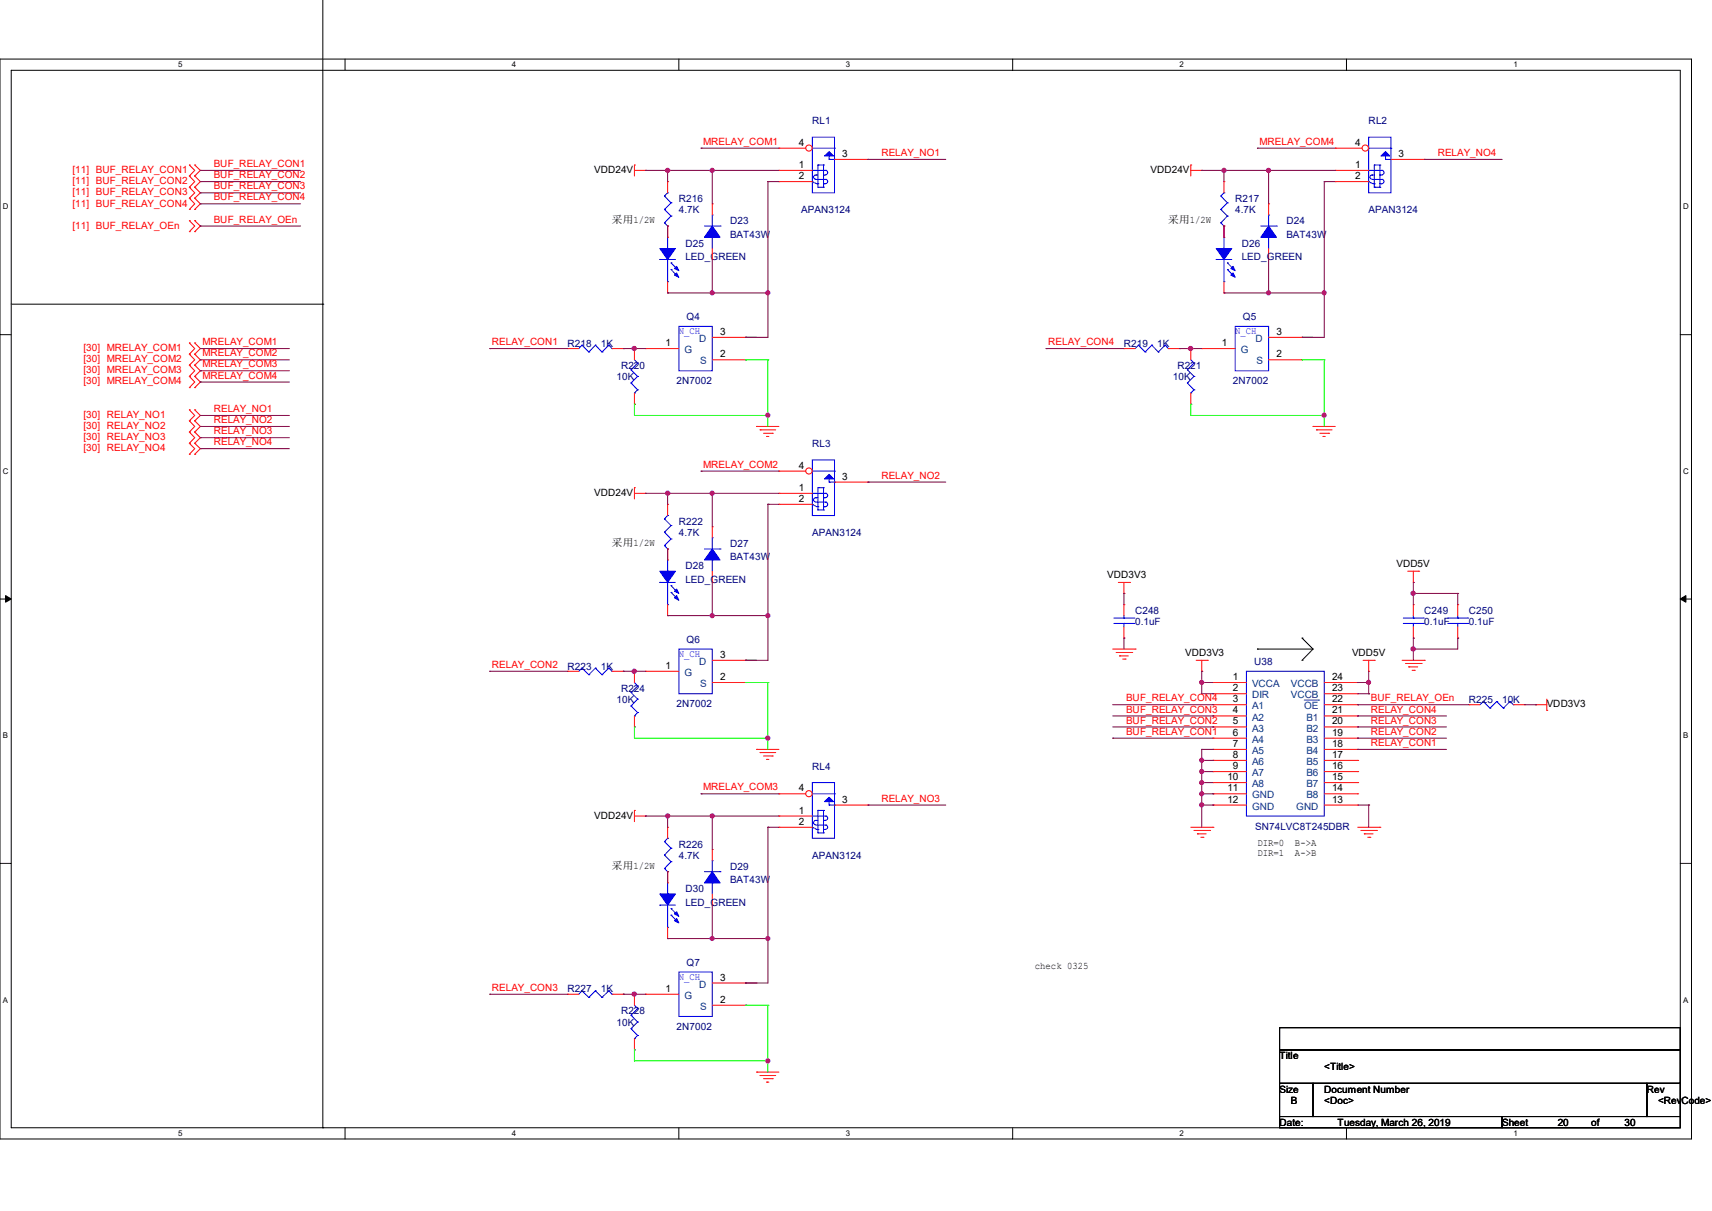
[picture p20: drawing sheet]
<svg xmlns="http://www.w3.org/2000/svg" width="297mm" height="210mm" viewBox="0 0 297 210" stroke-linecap="round" stroke-linejoin="round" font-family="sans-serif">
<defs><g id="words">
<g font-size="1.7" fill="#000080">
<text x="140.9" y="21.5">RL1</text>
<text x="237.4" y="21.5">RL2</text>
<text x="117.8" y="35.1">R216</text>
<text x="214.3" y="35.1">R217</text>
<text x="117.8" y="37">4.7K</text>
<text x="126.7" y="38.9">D23</text>
<text x="126.7" y="41.2">BAT43W</text>
<text x="139" y="37">APAN3124</text>
<text x="214.3" y="37">4.7K</text>
<text x="223.2" y="38.9">D24</text>
<text x="223.2" y="41.2">BAT43W</text>
<text x="237.4" y="37">APAN3124</text>
<text x="118.9" y="42.8">D25</text>
<text x="118.9" y="45.1">LED_GREEN</text>
<text x="215.4" y="42.8">D26</text>
<text x="215.4" y="45.1">LED_GREEN</text>
<text x="119.1" y="55.5">Q4</text>
<text x="215.6" y="55.5">Q5</text>
<text x="98.5" y="60.1">R218</text>
<text x="104.3" y="60.1">1K</text>
<text x="107" y="65.9">10K</text>
<text x="107.7" y="64">R220</text>
<text x="195" y="60.1">R219</text>
<text x="200.8" y="60.1">1K</text>
<text x="203.5" y="65.9">10K</text>
<text x="204.3" y="64">R221</text>
<text x="117.4" y="66.7">2N7002</text>
<text x="213.9" y="66.7">2N7002</text>
<text x="140.9" y="77.5">RL3</text>
<text x="117.8" y="91">R222</text>
<text x="117.8" y="93">4.7K</text>
<text x="126.7" y="94.9">D27</text>
<text x="140.9" y="93">APAN3124</text>
<text x="118.9" y="98.7">D28</text>
<text x="118.9" y="101">LED_GREEN</text>
<text x="126.7" y="97.2">BAT43W</text>
<text x="196.9" y="106.5">C248</text>
<text x="247.1" y="106.5">C249</text>
<text x="254.8" y="106.5">C250</text>
<text x="119.1" y="111.5">Q6</text>
<text x="196.9" y="108.4">0.1uF</text>
<text x="247.1" y="108.4">0.1uF</text>
<text x="254.8" y="108.4">0.1uF</text>
<text x="98.5" y="116.1">R223</text>
<text x="104.3" y="116.1">1K</text>
<text x="107.7" y="120">R224</text>
<text x="217.6" y="115.4">U38</text>
<text x="107" y="121.9">10K</text>
<text x="117.4" y="122.7">2N7002</text>
<text x="254.8" y="121.9">R225</text>
<text x="260.6" y="121.9">10K</text>
<text x="140.9" y="133.5">RL4</text>
<text x="217.8" y="143.9">SN74LVC8T245DBR</text>
<text x="117.8" y="147">R226</text>
<text x="117.8" y="148.9">4.7K</text>
<text x="140.9" y="148.9">APAN3124</text>
<text x="118.9" y="154.7">D30</text>
<text x="126.7" y="150.9">D29</text>
<text x="126.7" y="153.2">BAT43W</text>
<text x="118.9" y="157.1">LED_GREEN</text>
<text x="119.1" y="167.5">Q7</text>
<text x="98.5" y="172.1">R227</text>
<text x="104.3" y="172.1">1K</text>
<text x="107" y="177.9">10K</text>
<text x="107.7" y="175.9">R228</text>
<text x="117.4" y="178.6">2N7002</text>
</g>
<g font-size="1.7" fill="#f00">
<text x="37.1" y="29">BUF_RELAY_CON1</text>
<text x="122" y="25.1">MRELAY_COM1</text>
<text x="152.9" y="27.1">RELAY_NO1</text>
<text x="218.5" y="25.1">MRELAY_COM4</text>
<text x="249.4" y="27.1">RELAY_NO4</text>
<text x="12.6" y="30">[11] BUF_RELAY_CON1</text>
<text x="12.6" y="32">[11] BUF_RELAY_CON2</text>
<text x="12.6" y="33.9">[11] BUF_RELAY_CON3</text>
<text x="12.6" y="35.8">[11] BUF_RELAY_CON4</text>
<text x="37.1" y="30.9">BUF_RELAY_CON2</text>
<text x="37.1" y="32.8">BUF_RELAY_CON3</text>
<text x="37.1" y="34.8">BUF_RELAY_CON4</text>
<text x="12.6" y="39.7">[11] BUF_RELAY_OEn</text>
<text x="37.1" y="38.6">BUF_RELAY_OEn</text>
<text x="35.1" y="59.9">MRELAY_COM1</text>
<text x="85.3" y="59.9">RELAY_CON1</text>
<text x="181.9" y="59.9">RELAY_CON4</text>
<text x="14.5" y="60.9">[30] MRELAY_COM1</text>
<text x="14.5" y="62.8">[30] MRELAY_COM2</text>
<text x="14.5" y="64.8">[30] MRELAY_COM3</text>
<text x="35.1" y="61.8">MRELAY_COM2</text>
<text x="35.1" y="63.7">MRELAY_COM3</text>
<text x="35.1" y="65.7">MRELAY_COM4</text>
<text x="14.5" y="66.7">[30] MRELAY_COM4</text>
<text x="37.1" y="71.5">RELAY_NO1</text>
<text x="14.5" y="72.5">[30] RELAY_NO1</text>
<text x="14.5" y="74.4">[30] RELAY_NO2</text>
<text x="14.5" y="76.3">[30] RELAY_NO3</text>
<text x="37.1" y="73.4">RELAY_NO2</text>
<text x="37.1" y="75.3">RELAY_NO3</text>
<text x="37.1" y="77.2">RELAY_NO4</text>
<text x="14.5" y="78.3">[30] RELAY_NO4</text>
<text x="122" y="81.1">MRELAY_COM2</text>
<text x="152.9" y="83">RELAY_NO2</text>
<text x="85.3" y="115.8">RELAY_CON2</text>
<text x="195.4" y="121.6">BUF_RELAY_CON4</text>
<text x="195.4" y="123.6">BUF_RELAY_CON3</text>
<text x="195.4" y="125.5">BUF_RELAY_CON2</text>
<text x="237.8" y="121.6">BUF_RELAY_OEn</text>
<text x="237.8" y="123.6">RELAY_CON4</text>
<text x="237.8" y="125.5">RELAY_CON3</text>
<text x="195.4" y="127.4">BUF_RELAY_CON1</text>
<text x="237.8" y="127.4">RELAY_CON2</text>
<text x="237.8" y="129.4">RELAY_CON1</text>
<text x="122" y="137.1">MRELAY_COM3</text>
<text x="152.9" y="139">RELAY_NO3</text>
<text x="85.3" y="171.8">RELAY_CON3</text>
</g>
<g font-size="1.7">
<text x="138.6" y="25.3">4</text>
<text x="138.6" y="29.1">1</text>
<text x="146.1" y="27.2">3</text>
<text x="235.1" y="25.3">4</text>
<text x="235.1" y="29.1">1</text>
<text x="242.6" y="27.2">3</text>
<text x="103.1" y="30">VDD24V</text>
<text x="138.6" y="31.1">2</text>
<text x="199.6" y="30">VDD24V</text>
<text x="235.1" y="31.1">2</text>
<text x="106.2" y="38.7">采用1/2W</text>
<text x="202.7" y="38.7">采用1/2W</text>
<text x="124.9" y="58.1">3</text>
<text x="221.4" y="58.1">3</text>
<text x="115.4" y="60">1</text>
<text x="124.9" y="62">2</text>
<text x="212" y="60">1</text>
<text x="221.4" y="62">2</text>
<text x="138.6" y="81.3">4</text>
<text x="146.1" y="83.2">3</text>
<text x="103.1" y="86">VDD24V</text>
<text x="138.6" y="85.1">1</text>
<text x="138.6" y="87">2</text>
<text x="106.2" y="94.7">采用1/2W</text>
<text x="192.1" y="100.3">VDD3V3</text>
<text x="242.3" y="98.3">VDD5V</text>
<text x="205.6" y="113.8">VDD3V3</text>
<text x="234.6" y="113.8">VDD5V</text>
<text x="115.4" y="116">1</text>
<text x="124.9" y="117.9">2</text>
<text x="124.9" y="114.1">3</text>
<text x="213.9" y="117.9">1</text>
<text x="213.9" y="119.9">2</text>
<text x="231.1" y="119.9">23</text>
<text x="231.1" y="117.9">24</text>
<text x="213.9" y="121.8">3</text>
<text x="213.9" y="123.7">4</text>
<text x="213.9" y="125.6">5</text>
<text x="231.1" y="125.6">20</text>
<text x="231.1" y="123.7">21</text>
<text x="231.1" y="121.8">22</text>
<text x="268.3" y="122.7">VDD3V3</text>
<text x="213.9" y="127.6">6</text>
<text x="213.9" y="129.5">7</text>
<text x="213.9" y="131.4">8</text>
<text x="231.1" y="131.4">17</text>
<text x="231.1" y="129.5">18</text>
<text x="231.1" y="127.6">19</text>
<text x="138.6" y="137.2">4</text>
<text x="212.9" y="135.3">10</text>
<text x="212.9" y="137.2">11</text>
<text x="213.9" y="133.4">9</text>
<text x="231.1" y="137.2">14</text>
<text x="231.1" y="135.3">15</text>
<text x="231.1" y="133.4">16</text>
<text x="103.1" y="142">VDD24V</text>
<text x="138.6" y="141.1">1</text>
<text x="138.6" y="143">2</text>
<text x="146.1" y="139.2">3</text>
<text x="212.9" y="139.2">12</text>
<text x="231.1" y="139.2">13</text>
<text x="218.1" y="146.8">DIR=0</text>
<text x="218.1" y="148.5">DIR=1</text>
<text x="224.7" y="146.8">B-&gt;A</text>
<text x="224.7" y="148.5">A-&gt;B</text>
<text x="106.2" y="150.7">采用1/2W</text>
<text x="115.4" y="172">1</text>
<text x="124.9" y="173.9">2</text>
<text x="124.9" y="170">3</text>
<text x="179.5" y="168">check 0325</text>
<text x="222" y="183.7">Title</text>
<text x="229.7" y="185.6">&lt;Title&gt;</text>
<text x="222" y="189.5">Size</text>
<text x="223.9" y="191.4">B</text>
<text x="229.7" y="191.4">&lt;Doc&gt;</text>
<text x="229.7" y="189.5">Document Number</text>
<text x="285.7" y="189.5">Rev</text>
<text x="287.7" y="191.4">&lt;RevCode&gt;</text>
<text x="222" y="195.2">Date:</text>
<text x="232.1" y="195.2">Tuesday, March 26, 2019</text>
<text x="260.6" y="195.2">Sheet</text>
<text x="270.2" y="195.2">20</text>
<text x="276" y="195.2">of</text>
<text x="281.8" y="195.2">30</text>
</g>
<g font-size="1.7" fill="#00f">
<text x="117.8" y="58">N_CH</text>
<text x="214.3" y="58">N_CH</text>
<text x="117.8" y="114">N_CH</text>
<text x="117.8" y="170">N_CH</text>
</g>
<g font-size="1.7" fill="#004080">
<text x="121.3" y="59.3">D</text>
<text x="217.8" y="59.3">D</text>
<text x="118.7" y="61.3">G</text>
<text x="121.5" y="63.2">S</text>
<text x="215.3" y="61.3">G</text>
<text x="218" y="63.2">S</text>
<text x="118.7" y="117.2">G</text>
<text x="121.3" y="115.3">D</text>
<text x="121.5" y="119.2">S</text>
<text x="217.2" y="119.2">VCCA</text>
<text x="223.9" y="119.2">VCCB</text>
<text x="217.2" y="121.1">DIR</text>
<text x="217.2" y="123">A1</text>
<text x="217.2" y="125">A2</text>
<text x="223.9" y="121.1">VCCB</text>
<text x="226.3" y="123">OE</text>
<text x="226.6" y="125">B1</text>
<text x="217.2" y="126.9">A3</text>
<text x="217.2" y="128.8">A4</text>
<text x="217.2" y="130.8">A5</text>
<text x="226.6" y="130.8">B4</text>
<text x="226.6" y="128.8">B3</text>
<text x="226.6" y="126.9">B2</text>
<text x="217.2" y="132.7">A6</text>
<text x="217.2" y="134.6">A7</text>
<text x="217.2" y="136.5">A8</text>
<text x="226.6" y="136.5">B7</text>
<text x="226.6" y="134.6">B6</text>
<text x="226.6" y="132.7">B5</text>
<text x="217.2" y="138.5">GND</text>
<text x="217.2" y="140.4">GND</text>
<text x="224.9" y="140.4">GND</text>
<text x="226.6" y="138.5">B8</text>
<text x="118.7" y="173.2">G</text>
<text x="121.3" y="171.3">D</text>
<text x="121.5" y="175.1">S</text>
</g>
<g font-size="1.4">
<text x="30.9" y="11.7">5</text>
<text x="88.8" y="11.7">4</text>
<text x="146.7" y="11.7">3</text>
<text x="204.6" y="11.7">2</text>
<text x="262.6" y="11.7">1</text>
<text x=".5" y="36.3">D</text>
<text x="292" y="36.3">D</text>
<text x=".5" y="82.2">C</text>
<text x="292" y="82.2">C</text>
<text x=".5" y="128">B</text>
<text x="292" y="128">B</text>
<text x=".5" y="173.9">A</text>
<text x="292" y="173.9">A</text>
<text x="30.9" y="197">5</text>
<text x="88.8" y="197">4</text>
<text x="146.7" y="197">3</text>
<text x="204.6" y="197">2</text>
<text x="262.6" y="197">1</text>
</g>
</g></defs>
<path d="M0 10.2h293.5v187.3h-293.5zM1.9 12.2h289.6v183.4h-289.6z" fill="none" stroke="#000" stroke-width=".17"/>
<g fill="#fff">
<path d="M30.9 10.5h.8v1.5h-.8z"/>
<path d="M30.9 195.8h.8v1.5h-.8z"/>
</g>
<path d="M59.9 10.2v2M59.9 195.6v1.9" fill="none" stroke="#000" stroke-width=".17"/>
<g fill="#fff">
<path d="M88.8 10.5h.8v1.5h-.8z"/>
<path d="M88.8 195.8h.8v1.5h-.8z"/>
</g>
<path d="M117.8 10.2v2M117.8 195.6v1.9" fill="none" stroke="#000" stroke-width=".17"/>
<g fill="#fff">
<path d="M146.7 10.5h.8v1.5h-.8z"/>
<path d="M146.7 195.8h.8v1.5h-.8z"/>
</g>
<path d="M175.7 10.2v2M175.7 195.6v1.9" fill="none" stroke="#000" stroke-width=".17"/>
<g fill="#fff">
<path d="M204.6 10.5h.8v1.5h-.8z"/>
<path d="M204.6 195.8h.8v1.5h-.8z"/>
</g>
<path d="M233.6 10.2v2M233.6 195.6v1.9" fill="none" stroke="#000" stroke-width=".17"/>
<g fill="#fff">
<path d="M262.6 10.5h.7v1.5h-.7z"/>
<path d="M262.6 195.8h.7v1.5h-.7z"/>
<path d="M.5 35.1h1v1.5h-1z"/>
<path d="M292 35.1h1v1.5h-1z"/>
<path d="M.5 80.9h1v1.6h-1z"/>
<path d="M292 80.9h1v1.6h-1z"/>
</g>
<path d="M0 58h1.9M291.5 58h2" fill="none" stroke="#000" stroke-width=".17"/>
<g fill="#fff">
<path d="M.5 126.8h.9v1.5h-.9z"/>
<path d="M292 126.8h.9v1.5h-.9z"/>
</g>
<path d="M0 103.9h1.9M291.5 103.9h2" fill="none" stroke="#000" stroke-width=".17"/>
<path d="M1 103.3l.9 .6-.9 .5zM291.5 103.9l1-.6v1.1z" fill="#000" stroke="#000" stroke-width=".17"/>
<g fill="#fff">
<path d="M.5 172.6h.9v1.6h-.9z"/>
<path d="M292 172.6h.9v1.6h-.9z"/>
</g>
<g fill="none" stroke="#000" stroke-width=".17">
<path d="M56 0v195.6M1.9 52.7h54.1M56 52.7h.1M129.4 58.5h.1M129.4 58.5h1.9M225.9 58.5h.1M225.9 58.5h1.9M129.4 114.5h.1M129.4 114.5h1.9M218.1 112.6h.1M218.1 112.6h9.7M225.9 110.7h.1"/>
<path d="M225.9 114.5h.1M225.9 110.7l1.9 1.9M227.8 112.6l-1.9 1.9M0 149.7h1.9M291.5 149.7h2M129.4 170.5h.1M129.4 170.5h1.9M222 178.2h69.5v3.9h-69.5zM56 195.6h.1M222 182.1h69.5v5.8h-69.5zM222 187.9h5.8v5.7h-5.8zM222 193.6h38.6v2h-38.6z"/>
<path d="M227.8 187.9h57.9v5.7h-57.9zM260.6 193.6h30.9v2h-30.9zM285.7 187.9h5.8v5.7h-5.8z"/>
</g>
<g fill="none" stroke="#f00" stroke-width=".17">
<path d="M32.9 28.6h.1M32.9 30.5h.1M32.9 32.5h.1M32.9 34.4h.1M32.9 36.3h.1M32.9 38.3h.1M32.9 28.6l.9 .9-.9 1M32.9 30.5l.9 1-.9 1M32.9 32.5l.9 .9-.9 1M32.9 34.4l.9 .9-.9 1M32.9 38.3l.9 .9-.9 1M33.8 30.5h.1"/>
<path d="M33.8 28.6h.1M33.8 32.5h.1M33.8 34.4h.1M33.8 36.3h.1M33.8 38.3h.1M33.8 28.6l1 .9-1 1M33.8 30.5l1 1-1 1M33.8 32.5l1 .9-1 1M33.8 34.4l1 .9-1 1M33.8 38.3l1 .9-1 1M110.1 28.6h.1M110.1 29.5h1.9"/>
<path d="M110.1 28.6v1.9M112 29.5h.1M115.8 39.2h.1M115.8 39.2v1.9M123.6 35.3h.1M123.6 35.3v2M206.6 28.6h.1M206.6 29.5h1.9M206.6 28.6v1.9M208.5 29.5h.1M212.3 31.5h.1M212.3 39.2h.1"/>
<path d="M212.3 31.5v1.9M212.3 39.2v1.9M220.1 35.3h.1M220.1 35.3v2M32.9 59.5h.1M32.9 40.2h.1M32.9 59.5l.9 1-.9 .9M33.8 59.5h.1M33.8 40.2h.1M33.8 59.5l1 1-1 .9M115.8 50.8h.1M115.8 48.9v1.9"/>
<path d="M123.6 45h.1M123.6 43.1v1.9M212.3 41.1h.1M212.3 50.8h.1M212.3 48.9v1.9M220.1 45h.1M220.1 43.1v1.9M32.9 61.4h.1M32.9 63.3h.1M32.9 65.3h.1M32.9 67.2h.1M32.9 71.1h.1"/>
<path d="M32.9 73h.1M32.9 74.9h.1M32.9 76.9h.1M32.9 78.8h.1M32.9 61.4l.9 1-.9 .9M32.9 63.3l.9 1-.9 1M32.9 65.3l.9 1-.9 .9M32.9 71.1l.9 1-.9 .9M32.9 73l.9 1-.9 .9M32.9 74.9l.9 1-.9 1M32.9 76.9l.9 .9-.9 1M33.8 61.4h.1"/>
<path d="M33.8 63.3h.1M33.8 65.3h.1M33.8 67.2h.1M33.8 73h.1M33.8 71.1h.1M33.8 74.9h.1M33.8 76.9h.1M33.8 78.8h.1M33.8 61.4l1 1-1 .9M33.8 63.3l1 1-1 1M33.8 65.3l1 1-1 .9M33.8 71.1l1 1-1 .9"/>
<path d="M33.8 73l1 1-1 .9M33.8 74.9l1 1-1 1M33.8 76.9l1 .9-1 1M98.5 60.5h.1M98.5 60.5h1.9M106.2 60.5h1.9M108.1 60.5h.1M131.3 74h.1M131.3 74h3.8M131.9 74.5h.1M131.9 74.5h2.7M132.5 75.1h1.5"/>
<path d="M133 75.7h.1M133 75.7h.4M134 75.1h.1M227.8 74h.1M227.8 74h3.8M228.4 74.5h.1M228.4 74.5h2.7M229 75.1h1.5M229.5 75.7h.1M229.5 75.7h.4M230.5 75.1h.1M110.1 84.6h.1"/>
<path d="M110.1 84.6v1.9M110.1 85.6h1.9M112 85.6h.1M115.8 97.1h.1M115.8 87.5h.1M115.8 87.5v1.9M115.8 95.2v1.9M244.2 99.1h1.9M245.2 99.1v1.9M246.1 99.1h.1M98.5 116.4h.1M98.5 116.4h1.9"/>
<path d="M106.2 116.4h1.9M108.1 116.4h.1M193 112.6h3.9M193.6 113.2h2.7M194 101h2M194.2 113.7h.1M194.2 113.7h1.5M194.8 114.3h.4M195 102.9h.1M195 101v1.9M195.2 114.3h.1M196 101h.1"/>
<path d="M196.3 113.2h.1M196.9 112.6h.1M207.5 114.5h2M208.5 116.4h.1M208.5 114.5v1.9M209.5 114.5h.1M236.5 114.5h1.9M237.4 116.4h.1M237.4 114.5v1.9M238.4 114.5h.1M243.2 114.5h3.9M243.8 115.1h2.7"/>
<path d="M244.4 115.7h.1M244.4 115.7h1.6M245 116.2h.4M245.2 101h.1M245.2 104.9h.1M245.2 110.7h.1M245.2 104.9v1.9M245.2 108.7v2M245.4 116.2h.1M246.5 115.1h.1M247.1 114.5h.1M131.3 130h.1"/>
<path d="M131.3 130h3.8M131.9 130.5h.1M131.9 130.5h2.7M132.5 131.1h1.5M133 131.7h.1M133 131.7h.4M134 131.1h.1M266.4 122.2h.1M266.4 122.2h2M268.4 123.2h.1M268.4 121.2v2M110.1 140.5h.1"/>
<path d="M110.1 140.5v2M110.1 141.5h1.9M112 141.5h.1M123.6 157h.1M123.6 147.3h.1M123.6 147.3v2M123.6 155v2M206.6 143.5h3.8M207.1 144h2.7M207.7 144.6h.1M207.7 144.6h1.6M208.3 145.2h.4"/>
<path d="M208.7 145.2h.1M209.8 144h.1M210.4 143.5h.1M235.5 143.5h3.9M236.1 144h2.7M236.7 144.6h.1M236.7 144.6h1.5M237.3 145.2h.4M237.7 145.2h.1M238.8 144h.1M239.4 143.5h.1M98.5 172.4h.1"/>
<path d="M98.5 172.4h1.9M106.2 172.4h1.9M108.1 172.4h.1M110.1 172.4h.1M110.1 172.4v1.9M110.1 182.1h.1M110.1 180.1v2M131.3 185.9h.1M131.3 185.9h3.8M131.9 186.5h.1M131.9 186.5h2.7M132.5 187.1h1.5"/>
<path d="M133 187.7h.1M133 187.7h.4M134 187.1h.1"/>
</g>
<g fill="none" stroke="#00f" stroke-width=".17">
<path d="M122.2 39.2h2.7M123.6 37.3h.1M123.6 37.3v1.9M124.9 39.2h.1M211.8 38.7h.1M211.8 36.3h.1M211.8 34h.1M211.8 38.7l.5 .5M211.8 36.3l1.1 1.2M211.8 34l1.1 1.2M212.3 33.4h.1M212.3 33.4l-.5 .6"/>
<path d="M212.9 37.5h.1M212.9 35.2h.1M212.9 37.5l-1.1 1.2M212.9 35.2l-1.1 1.1M218.7 39.2h2.7M220.1 37.3h.1M220.1 37.3v1.9M221.4 39.2h.1M237.4 23.8h3.9v9.6h-3.9zM237.4 31.5l.4 .2M237.4 25.7h3.9M237.4 29.5h2.4"/>
<path d="M237.9 31.7l.3 .1M238 30.4h.1M238 30.4h.4M238 31.1h1.8M238 30.4a.36 .36 0 0 0-.3 .3 .36 .36 0 0 0 .3 .4M238.2 31.9h.2M238.4 32.5h.1M238.4 28.6h.1M238.4 31.9h.1M238.4 28.6v3.9M238.4 32.5h1M238.4 28.6h1"/>
<path d="M239.4 32.5h.1M239.4 28.6h.1M239.4 30.4h.1M239.4 31.9h.1M239.4 28.6v3.9M239.4 30.4h.4M239.4 31.9h.4M239.8 29.5h.1M239.8 31.1h.1M239.8 29.5a.38 .38 0 0 1 .3 .4 .38 .38 0 0 1-.3 .4M239.8 31.1a.36 .36 0 0 1 .3 .4 .36 .36 0 0 1-.3 .3M240.4 27.6h.1"/>
<path d="M240.4 27.1v.5M240.4 27.6h.9M241.3 25.7h.1M241.3 27.6h.1M101 59.9h.1M101 59.9l-.6 .6M101 59.9l1.2 1.1M103.3 59.9h.1M103.3 59.9l-1.1 1.1M103.3 59.9l1.1 1.1M105.6 59.9h.1M105.6 59.9l-1.2 1.1"/>
<path d="M105.6 59.9l.6 .6M114.5 45h.1M114.5 45h2.7M115.8 43.1h.1M115.8 48.9h.1M115.8 41.1v2M115.8 45v3.9M116.4 45.6h.1M116.4 46.7h.1M116.4 45.6l1.2 1.1M116.4 46.7l1.2 1.2M123.6 41.1h.1"/>
<path d="M123.6 41.1v2M211 45h.1M211 45h2.7M212.3 43.1h.1M212.3 48.9h.1M212.3 41.1v2M212.3 45v3.9M212.9 45.6h.1M212.9 46.7h.1M212.9 45.6l1.2 1.1M212.9 46.7l1.2 1.2M220.1 41.1h.1"/>
<path d="M220.1 41.1v2M102.2 61h.1M104.4 61h.1M106.2 60.5h.1M115.3 94.6h.1M115.3 92.3h.1M115.3 90h.1M115.3 94.6l.5 .6M115.3 92.3l1.1 1.2M115.3 90l1.1 1.1M115.8 89.4h.1M115.8 89.4l-.5 .6"/>
<path d="M116.4 93.5h.1M116.4 91.1h.1M116.4 93.5l-1.1 1.1M116.4 91.1l-1.1 1.2M101 115.9h.1M101 115.9l-.6 .5M101 115.9l1.2 1.1M102.2 117h.1M103.3 115.9h.1M103.3 115.9l-1.1 1.1M103.3 115.9l1.1 1.1M104.4 117h.1"/>
<path d="M105.6 115.9h.1M105.6 115.9l-1.2 1.1M105.6 115.9l.6 .5M106.2 116.4h.1M243.5 108.1h3.4M243.5 107.2h3.4M245.2 107.2h.1M245.2 108.1h.1M245.2 106.8v.4M245.2 108.1v.6M246.9 108.1h.1M246.9 107.2h.1"/>
<path d="M122.2 151.2h2.7M123.6 153.1h.1M123.6 149.3h.1M123.6 149.3v1.9M123.6 153.1v1.9M124.9 151.2h.1M101 171.8h.1M101 171.8l-.6 .6M101 171.8l1.2 1.2M102.2 173h.1M103.3 171.8h.1M103.3 171.8l-1.1 1.2"/>
<path d="M103.3 171.8l1.1 1.2M104.4 173h.1M105.6 171.8h.1M105.6 171.8l-1.2 1.2M105.6 171.8l.6 .6M106.2 172.4h.1M109.5 176.1h.1M109.5 178.4h.1M109.5 176.1l1.1 1.1M109.5 178.4l1.1 1.2M110.1 174.3l.5 .6M110.6 174.9h.1"/>
<path d="M110.6 177.2h.1M110.6 179.6h.1M110.6 174.9l-1.1 1.2M110.6 177.2l-1.1 1.2M110.6 179.6l-.5 .5M110.1 180.1h.1"/>
</g>
<g fill="#00f" stroke="#00f" stroke-width=".17">
<path d="M239.6 27.1l.8-.8 .7 .8z"/>
<path d="M114.5 43.1h2.7l-1.4 1.9z" fill-rule="evenodd"/>
<path d="M117.4 47.3l.4 .8-.8-.4z" fill-rule="evenodd"/>
<path d="M117.4 46.2l.4 .7-.8-.3z" fill-rule="evenodd"/>
<path d="M220.1 39.2l1.3 1.9h-2.7z" fill-rule="evenodd"/>
<path d="M123.6 151.2l1.3 1.9h-2.7z" fill-rule="evenodd"/>
<path d="M211 43.1h2.7l-1.4 1.9z" fill-rule="evenodd"/>
<path d="M213.9 47.3l.4 .8-.8-.4z" fill-rule="evenodd"/>
<path d="M213.9 46.2l.4 .7-.8-.3z" fill-rule="evenodd"/>
<path d="M123.6 39.2l1.3 1.9h-2.7z" fill-rule="evenodd"/>
</g>
<circle cx="236.9" cy="25.7" r=".54" fill="#fff" stroke="#f00" stroke-width=".17"/>
<g fill="none" stroke="#f00" stroke-width=".17">
<path d="M231.6 25.7h.1M231.6 29.5h.1M231.6 31.5h.1M231.6 25.7h4.7M231.6 29.5h5.8M231.6 31.5h5.8M241.3 27.6h5.8M247.1 27.6h.1M123.6 91.4h.1M123.6 91.4v1.9M123.6 99.1v1.9M123.6 101h.1"/>
<path d="M210.4 118.4h.1M210.4 118.4h5.8M229.7 118.4h5.8M235.5 118.4h.1M210.4 120.3h.1M210.4 122.2h.1M210.4 124.2h.1M210.4 126.1h.1M210.4 128h.1M210.4 130h.1M210.4 131.9h.1M210.4 133.8h.1"/>
<path d="M210.4 135.7h.1M210.4 137.7h.1M210.4 139.6h.1M210.4 120.3h5.8M210.4 122.2h5.8M210.4 124.2h5.8M210.4 126.1h5.8M210.4 128h5.8M210.4 130h5.8M210.4 131.9h5.8M210.4 133.8h5.8M210.4 135.7h5.8"/>
<path d="M210.4 137.7h5.8M210.4 139.6h5.8M229.7 120.3h5.8M229.7 122.2h5.8M229.7 124.2h5.8M229.7 126.1h5.8M229.7 128h5.8M229.7 130h5.8M229.7 131.9h5.8M229.7 133.8h5.8M229.7 135.7h5.8M229.7 137.7h5.8"/>
<path d="M229.7 139.6h5.8M235.5 139.6h.1M235.5 137.7h.1M235.5 135.7h.1M235.5 133.8h.1M235.5 131.9h.1M235.5 130h.1M235.5 128h.1M235.5 126.1h.1M235.5 124.2h.1M235.5 122.2h.1M235.5 120.3h.1"/>
</g>
<g fill="none" stroke="#00f" stroke-width=".17">
<path d="M140.9 23.8h3.9v9.6h-3.9zM140.9 31.5l.3 .2M140.9 25.7h3.9M140.9 29.5h2.4M141.4 31.7l.3 .1M141.5 30.4h.1M141.5 30.4a.36 .36 0 0 0-.4 .3 .36 .36 0 0 0 .4 .4M141.5 30.4h.4M141.5 31.1h1.8M141.7 31.9h.2M141.9 32.5h.1M141.9 28.6h.1"/>
<path d="M141.9 31.9h.1M141.9 28.6v3.9M141.9 32.5h1M141.9 28.6h1M142.9 32.5h.1M142.9 28.6h.1M142.9 30.4h.1M142.9 31.9h.1M142.9 28.6v3.9M142.9 30.4h.4M142.9 31.9h.4M143.3 29.5h.1"/>
<path d="M143.3 31.1h.1M143.3 29.5a.38 .38 0 0 1 .3 .4 .38 .38 0 0 1-.3 .4M143.3 31.1a.36 .36 0 0 1 .3 .4 .36 .36 0 0 1-.3 .3M143.8 27.6h.1M143.8 27.1v.5M143.8 27.6h1M144.8 25.7h.1M144.8 27.6h.1M122.2 95.2h2.7M123.6 97.1h.1M123.6 93.3h.1M123.6 93.3v1.9"/>
<path d="M123.6 97.1v2M124.9 95.2h.1M216.2 116.4h13.5v25.1h-13.5z"/>
</g>
<path d="M226.3 121.4h2.5M228.8 121.4h.1" fill="none" stroke="#004080" stroke-width=".17"/>
<g fill="#00f" stroke="#00f" stroke-width=".17">
<path d="M143 27.1l.8-.8 .8 .8z"/>
<path d="M123.6 95.2l1.3 1.9h-2.7z" fill-rule="evenodd"/>
</g>
<circle cx="140.3" cy="25.7" r=".54" fill="#fff" stroke="#f00" stroke-width=".17"/>
<g fill="none" stroke="#f00" stroke-width=".17">
<path d="M115.8 31.5h.1M115.8 31.5v1.9M115.8 39.2v1.9M135.1 25.7h.1M135.1 29.5h.1M135.1 31.5h.1M135.1 25.7h4.7M135.1 29.5h5.8M135.1 31.5h5.8M144.8 27.6h5.8M150.6 27.6h.1M115.8 41.1h.1"/>
<path d="M110.1 60.5h.1M110.1 70.1h.1M110.1 60.5v1.9M110.1 68.2v1.9M206.6 60.5h.1M206.6 70.1h.1M206.6 60.5v1.9M206.6 68.2v1.9M115.8 95.2h.1M115.8 95.2v1.9M110.1 116.4h.1M110.1 116.4v2"/>
<path d="M112 116.4h.1M112 116.4h5.8M115.8 106.8h.1M115.8 104.9v1.9M123.6 118.4h5.8M123.6 114.5h5.8M129.4 118.4h.1M129.4 114.5h.1M110.1 126.1h.1M110.1 124.2v1.9M254.8 122.2h.1M254.8 122.2h2"/>
<path d="M262.6 122.2h1.9M264.5 122.2h.1M115.8 153.1h.1M115.8 143.5h.1M115.8 143.5v1.9M115.8 151.2v1.9"/>
</g>
<g fill="none" stroke="#00f" stroke-width=".17">
<path d="M115.3 38.7h.1M115.3 36.3h.1M115.3 34h.1M115.3 38.7l.5 .5M115.3 36.3l1.1 1.2M115.3 34l1.1 1.2M115.8 33.4h.1M115.8 33.4l-.5 .6M116.4 37.5h.1M116.4 35.2h.1M116.4 37.5l-1.1 1.2M116.4 35.2l-1.1 1.1"/>
<path d="M109.5 64.1h.1M109.5 66.4h.1M109.5 64.1l1.1 1.2M109.5 66.4l1.1 1.2M110.1 68.2h.1M110.1 62.4l.5 .5M110.6 62.9h.1M110.6 65.3h.1M110.6 67.6h.1M110.6 62.9l-1.1 1.2M110.6 65.3l-1.1 1.1M110.6 67.6l-.5 .6"/>
<path d="M140.9 79.8h3.9v9.6h-3.9zM206 64.1h.1M206 66.4h.1M206 64.1l1.1 1.2M206 66.4l1.1 1.2M206.6 68.2h.1M206.6 62.4l.5 .5M207.1 62.9h.1M207.1 65.3h.1M207.1 67.6h.1M207.1 62.9l-1.1 1.2M207.1 65.3l-1.1 1.1"/>
<path d="M207.1 67.6l-.5 .6M115.8 99.1h.1M115.8 97.1v2M140.9 87.5l.3 .2M140.9 81.7h3.9M140.9 85.6h2.4M141.4 87.6l.3 .2M141.5 86.3h.1M141.5 86.3a.36 .36 0 0 0-.4 .4 .36 .36 0 0 0 .4 .3M141.5 86.3h.4M141.5 87.1h1.8M141.7 87.9h.2"/>
<path d="M141.9 88.4h.1M141.9 84.6h.1M141.9 87.9h.1M141.9 84.6v3.8M141.9 88.4h1M141.9 84.6h1M142.9 88.4h.1M142.9 84.6h.1M142.9 86.3h.1M142.9 87.9h.1M142.9 84.6v3.8M142.9 86.3h.4"/>
<path d="M142.9 87.9h.4M143.3 85.6h.1M143.3 87.1h.1M143.3 85.6a.36 .36 0 0 1 .3 .3 .36 .36 0 0 1-.3 .4M143.3 87.1a.38 .38 0 0 1 .3 .4 .38 .38 0 0 1-.3 .3M143.8 83.6h.1M143.8 83.1v.5M143.8 83.6h1M144.8 81.7h.1M144.8 83.6h.1M110.1 118.4l.5 .6M110.6 119h.1"/>
<path d="M110.6 119l-1.1 1.1M114.5 101h.1M114.5 101h2.7M115.8 104.9h.1M115.8 101v3.9M116.4 101.6h.1M116.4 102.7h.1M116.4 101.6l1.2 1.1M116.4 102.7l1.2 1.2M117.8 112.6h5.8v7.7h-5.8zM109.5 120.1h.1M109.5 122.4h.1"/>
<path d="M109.5 120.1l1.1 1.1M109.5 122.4l1.1 1.2M110.1 124.2h.1M110.6 121.2h.1M110.6 123.6h.1M110.6 121.2l-1.1 1.2M110.6 123.6l-.5 .6M257.3 121.7h.1M257.3 121.7l-.5 .5M257.3 121.7l1.2 1.1M258.5 122.8h.1M259.7 121.7h.1"/>
<path d="M259.7 121.7l-1.2 1.1M259.7 121.7l1.1 1.1M260.8 122.8h.1M262 121.7h.1M262 121.7l-1.2 1.1M262 121.7l.6 .5M262.6 122.2h.1M115.3 150.6h.1M115.3 148.3h.1M115.3 146h.1M115.3 150.6l.5 .6M115.3 148.3l1.1 1.1"/>
<path d="M115.3 146l1.1 1.1M115.8 145.4h.1M115.8 145.4l-.5 .6M116.4 149.4h.1M116.4 147.1h.1M116.4 149.4l-1.1 1.2M116.4 147.1l-1.1 1.2"/>
</g>
<g fill="#00f" stroke="#00f" stroke-width=".17">
<path d="M143.8 82.3l.8 .8h-1.6z"/>
<path d="M114.5 99.1h2.7l-1.4 1.9z" fill-rule="evenodd"/>
<path d="M117.4 103.3l.4 .8-.8-.4z" fill-rule="evenodd"/>
<path d="M117.4 102.2l.4 .7-.8-.4z" fill-rule="evenodd"/>
</g>
<circle cx="140.3" cy="81.7" r=".54" fill="#fff" stroke="#f00" stroke-width=".17"/>
<g fill="none" stroke="#f00" stroke-width=".17">
<path d="M135.1 81.7h.1M135.1 85.6h.1M135.1 87.5h.1M135.1 81.7h4.7M135.1 85.6h5.8M135.1 87.5h5.8M144.8 83.6h5.8M150.6 83.6h.1M115.8 151.2h.1M115.8 151.2v1.9M112 172.4h.1M112 172.4h5.8"/>
<path d="M115.8 162.8h.1M115.8 160.8v2M123.6 174.3h5.8M123.6 170.5h5.8M129.4 174.3h.1M129.4 170.5h.1"/>
</g>
<g fill="none" stroke="#00f" stroke-width=".17">
<path d="M140.9 135.7h3.9v9.7h-3.9zM140.9 137.7h3.9M143.8 139.6h.1M143.8 139v.6M143.8 139.6h1M144.8 137.7h.1M144.8 139.6h.1M114.5 157h.1M114.5 157h2.7M115.8 155h.1M115.8 153.1v1.9M115.8 157v3.8"/>
<path d="M116.4 157.6h.1M116.4 158.7h.1M116.4 157.6l1.2 1.1M116.4 158.7l1.2 1.2M140.9 143.5l.3 .2M140.9 141.5h2.4M141.4 143.6l.3 .2M141.5 142.3h.1M141.5 142.3a.38 .38 0 0 0-.4 .4 .38 .38 0 0 0 .4 .3M141.5 142.3h.4M141.5 143.1h1.8M141.7 143.8h.2"/>
<path d="M141.9 144.4h.1M141.9 140.5h.1M141.9 143.8h.1M141.9 140.5v3.9M141.9 144.4h1M141.9 140.5h1M142.9 144.4h.1M142.9 140.5h.1M142.9 142.3h.1M142.9 143.8h.1M142.9 140.5v3.9M142.9 142.3h.4"/>
<path d="M142.9 143.8h.4M143.3 141.5h.1M143.3 143.1h.1M143.3 141.5a.36 .36 0 0 1 .3 .4 .36 .36 0 0 1-.3 .3M143.3 143.1a.36 .36 0 0 1 .3 .3 .36 .36 0 0 1-.3 .4M115.8 160.8h.1M117.8 168.6h5.8v7.7h-5.8z"/>
</g>
<g fill="#00f" stroke="#00f" stroke-width=".17">
<path d="M143 139l.8-.7 .8 .7z"/>
<path d="M114.5 155h2.7l-1.4 2z" fill-rule="evenodd"/>
<path d="M117.4 159.3l.4 .8-.8-.4z" fill-rule="evenodd"/>
<path d="M117 158.5l.4-.4 .4 .8z" fill-rule="evenodd"/>
</g>
<circle cx="140.3" cy="137.6" r=".54" fill="#fff" stroke="#f00" stroke-width=".17"/>
<g fill="none" stroke="#f00" stroke-width=".17">
<path d="M123.6 58.5h5.8M129.4 58.5h.1M220.1 58.5h5.8M225.9 58.5h.1M112 60.5h.1M112 60.5h5.8M123.6 62.4h5.8M129.4 62.4h.1M195 60.5h.1M195 60.5h1.9M202.7 60.5h1.9M204.6 60.5h.1"/>
<path d="M208.5 60.5h.1M208.5 60.5h5.8M220.1 62.4h5.8M225.9 62.4h.1M195 104.9h.1M195 110.7h.1M195 104.9v1.9M195 108.7v2M252.9 104.9h.1M252.9 110.7h.1M252.9 104.9v1.9M252.9 108.7v2"/>
<path d="M135.1 137.7h.1M135.1 137.7h4.7M144.8 139.6h5.8M150.6 139.6h.1M135.1 141.5h.1M135.1 143.5h.1M135.1 141.5h5.8M135.1 143.5h5.8"/>
</g>
<g fill="none" stroke="#00f" stroke-width=".17">
<path d="M117.8 56.6h5.8v7.7h-5.8zM197.5 59.9h.1M197.5 59.9l-.6 .6M197.5 59.9l1.2 1.1M199.8 59.9h.1M199.8 59.9l-1.1 1.1M199.8 59.9l1.2 1.1M202.1 59.9h.1M202.1 59.9l-1.1 1.1M202.1 59.9l.6 .6M214.3 56.6h5.8v7.7h-5.8zM198.7 61h.1"/>
<path d="M201 61h.1M202.7 60.5h.1M193.3 108.1h3.4M193.3 107.2h3.4M195 107.2h.1M195 108.1h.1M195 106.8v.4M195 108.1v.6M196.7 108.1h.1M196.7 107.2h.1M251.2 108.1h3.4M251.2 107.2h3.4"/>
<path d="M252.9 107.2h.1M252.9 108.1h.1M252.9 106.8v.4M252.9 108.1v.6M254.6 108.1h.1M254.6 107.2h.1"/>
</g>
<g fill="none" stroke="#800040" stroke-width=".17">
<path d="M34.8 29.5h.1M34.8 31.5h.1M34.8 33.4h.1M34.8 35.3h.1M34.8 39.2h.1M34.8 29.5h17.4M34.8 31.5h17.4M34.8 33.4h17.4M34.8 35.3h17.4M34.8 39.2h17.4M112 29.5h.1M112 29.5h23.1"/>
<path d="M115.8 29.5h.1M115.8 39.2h.1M115.8 29.5v2M115.8 39.2v1.9M121.6 25.7h.1M121.6 25.7h13.5M123.6 29.5h.1M123.6 29.5v5.8M133.2 31.5h.1M133.2 31.5h1.9M133.2 31.5v27h-3.8M150.6 27.6h.1"/>
<path d="M150.6 27.6h13.5M208.5 29.5h.1M208.5 29.5h23.1M212.3 29.5h.1M212.3 39.2h.1M212.3 29.5v2M212.3 39.2v1.9M218.1 25.7h.1M218.1 25.7h13.5M220.1 29.5h.1M220.1 29.5v5.8M229.7 31.5h.1"/>
<path d="M229.7 31.5h1.9M229.7 31.5v27h-3.8M247.1 27.6h.1M247.1 27.6h13.5M115.8 50.8h.1M115.8 50.8h17.4M123.6 45h.1M123.6 50.8h.1M123.6 45v5.8M129.4 58.5h.1M133.2 50.8h.1M212.3 50.8h.1"/>
<path d="M212.3 50.8h17.4M220.1 45h.1M220.1 50.8h.1M220.1 45v5.8M225.9 58.5h.1M229.7 50.8h.1M34.8 60.5h.1M34.8 62.4h.1M34.8 64.3h.1M34.8 66.3h.1M34.8 72.1h.1M34.8 74h.1"/>
<path d="M34.8 75.9h.1M34.8 77.8h.1M34.8 60.5h15.4M34.8 62.4h15.4M34.8 64.3h15.4M34.8 66.3h15.4M34.8 72.1h15.4M34.8 74h15.4M34.8 75.9h15.4M34.8 77.8h15.4M85 60.5h.1M85 60.5h13.5"/>
<path d="M108.1 60.5h.1M108.1 60.5h3.9M110.1 60.5h.1M181.5 60.5h.1M181.5 60.5h13.5M204.6 60.5h.1M204.6 60.5h3.9M206.6 60.5h.1M112 85.6h.1M112 85.6h23.1M115.8 85.6h.1M115.8 95.2h.1"/>
<path d="M115.8 85.6v1.9M115.8 95.2v1.9M121.6 81.7h.1M121.6 81.7h13.5M123.6 85.6h.1M123.6 85.6v5.8M133.2 87.5h.1M133.2 87.5v27h-3.8M133.2 87.5h1.9M150.6 83.6h.1M150.6 83.6h13.5M85 116.4h.1"/>
<path d="M85 116.4h13.5M108.1 116.4h.1M108.1 116.4h3.9M110.1 116.4h.1M115.8 106.8h.1M115.8 106.8h17.4M123.6 101h.1M123.6 106.8h.1M123.6 101v5.8M129.4 114.5h.1M133.2 106.8h.1M195 102.9h.1"/>
<path d="M195 110.7h.1M195 102.9v2M195 110.7v1.9M208.5 116.4h.1M208.5 118.4h.1M208.5 116.4v3.9h1.9M208.5 118.4h1.9M235.5 118.4h1.9M237.4 118.4h.1M237.4 116.4v3.9M245.2 101h.1M245.2 102.9h.1"/>
<path d="M245.2 110.7h.1M245.2 112.6h.1M245.2 101v3.9M245.2 110.7v3.8M245.2 102.9h7.7M252.9 102.9h.1M252.9 110.7h.1M252.9 102.9v2M252.9 110.7v1.9h-7.7M121.6 137.7h.1M121.6 137.7h13.5M150.6 139.6h.1"/>
<path d="M150.6 139.6h13.5M193 128h.1M193 122.2h17.4M193 124.2h17.4M193 126.1h17.4M193 128h17.4M208.5 137.7h.1M208.5 139.6h.1M208.5 133.8h.1M208.5 135.7h.1M208.5 130h.1M208.5 137.7h1.9"/>
<path d="M208.5 139.6h1.9M208.5 130v13.5M208.5 130h1.9M208.5 131.9h1.9M208.5 133.8h1.9M208.5 135.7h1.9M210.4 120.3h.1M210.4 137.7h.1M210.4 139.6h.1M210.4 131.9h.1M210.4 122.2h.1M210.4 124.2h.1"/>
<path d="M210.4 126.1h.1M210.4 130h.1M235.5 122.2h.1M235.5 124.2h.1M235.5 126.1h.1M235.5 128h.1M235.5 130h.1M235.5 139.6h1.9M235.5 120.3h1.9M235.5 122.2h19.3M235.5 124.2h15.5M235.5 126.1h15.5"/>
<path d="M235.5 128h15.5M235.5 130h15.5M237.4 120.3h.1M237.4 139.6h.1M237.4 139.6v3.9M264.5 122.2h1.9M266.4 122.2h.1M112 141.5h.1M112 141.5h23.1M115.8 141.5h.1M115.8 151.2h.1M115.8 141.5v2"/>
<path d="M115.8 151.2v1.9M123.6 141.5h.1M123.6 157h.1M123.6 141.5v5.8M123.6 157v5.8M133.2 143.5h.1M133.2 143.5v27h-3.8M133.2 143.5h1.9M85 172.4h.1M85 172.4h13.5M108.1 172.4h.1M108.1 172.4h3.9"/>
<path d="M110.1 172.4h.1M115.8 162.8h.1M115.8 162.8h17.4M123.6 162.8h.1M129.4 170.5h.1M133.2 162.8h.1"/>
</g>
<g fill="#f0f" stroke="#f0f" stroke-width=".17">
<circle cx="115.8" cy="29.5" r=".37"/>
<circle cx="123.5" cy="29.5" r=".36"/>
<circle cx="133.2" cy="50.8" r=".36"/>
<circle cx="123.5" cy="50.8" r=".36"/>
<circle cx="110" cy="60.4" r=".37"/>
<circle cx="133.2" cy="72" r=".36"/>
<circle cx="115.8" cy="141.5" r=".37"/>
<circle cx="123.5" cy="141.5" r=".36"/>
<circle cx="133.2" cy="162.8" r=".36"/>
<circle cx="123.5" cy="162.8" r=".36"/>
<circle cx="110" cy="172.4" r=".37"/>
<circle cx="133.2" cy="184" r=".36"/>
<circle cx="115.8" cy="85.5" r=".37"/>
<circle cx="123.5" cy="85.5" r=".36"/>
<circle cx="133.2" cy="106.8" r=".36"/>
<circle cx="212.4" cy="29.5" r=".37"/>
<circle cx="220.1" cy="29.5" r=".36"/>
<circle cx="123.5" cy="106.8" r=".36"/>
<circle cx="229.7" cy="50.8" r=".36"/>
<circle cx="220.1" cy="50.8" r=".36"/>
<circle cx="110" cy="116.4" r=".37"/>
<circle cx="206.6" cy="60.4" r=".37"/>
<circle cx="133.2" cy="128" r=".36"/>
<circle cx="229.7" cy="72" r=".36"/>
<circle cx="245.2" cy="102.9" r=".37"/>
<circle cx="245.2" cy="112.5" r=".37"/>
<circle cx="237.4" cy="118.3" r=".36"/>
<circle cx="208.5" cy="118.3" r=".36"/>
<circle cx="208.5" cy="137.6" r=".36"/>
<circle cx="208.5" cy="139.6" r=".36"/>
<circle cx="208.5" cy="131.8" r=".36"/>
<circle cx="208.5" cy="133.8" r=".36"/>
<circle cx="208.5" cy="135.7" r=".36"/>
</g>
<g fill="none" stroke="#0f0" stroke-width=".17">
<path d="M110.1 70.1h.1M110.1 72.1h.1M110.1 70.1v2M110.1 72.1h23.1M129.4 62.4h.1M129.4 62.4h3.8M133.2 62.4h.1M133.2 72.1h.1M133.2 62.4v11.6M206.6 70.1h.1M206.6 72.1h.1M206.6 72.1h23.1"/>
<path d="M206.6 70.1v2M225.9 62.4h.1M225.9 62.4h3.8M229.7 62.4h.1M229.7 72.1h.1M229.7 62.4v11.6M129.4 118.4h.1M129.4 118.4h3.8M133.2 118.4h.1M133.2 118.4v11.6M110.1 126.1h.1M110.1 128h.1"/>
<path d="M110.1 126.1v1.9M110.1 128h23.1M133.2 128h.1M129.4 174.3h.1M129.4 174.3h3.8M133.2 174.3h.1M133.2 174.3v11.6M110.1 182.1h.1M110.1 184h.1M110.1 182.1v1.9M110.1 184h23.1M133.2 184h.1"/>
</g>
<use href="#words"/>
</svg>
